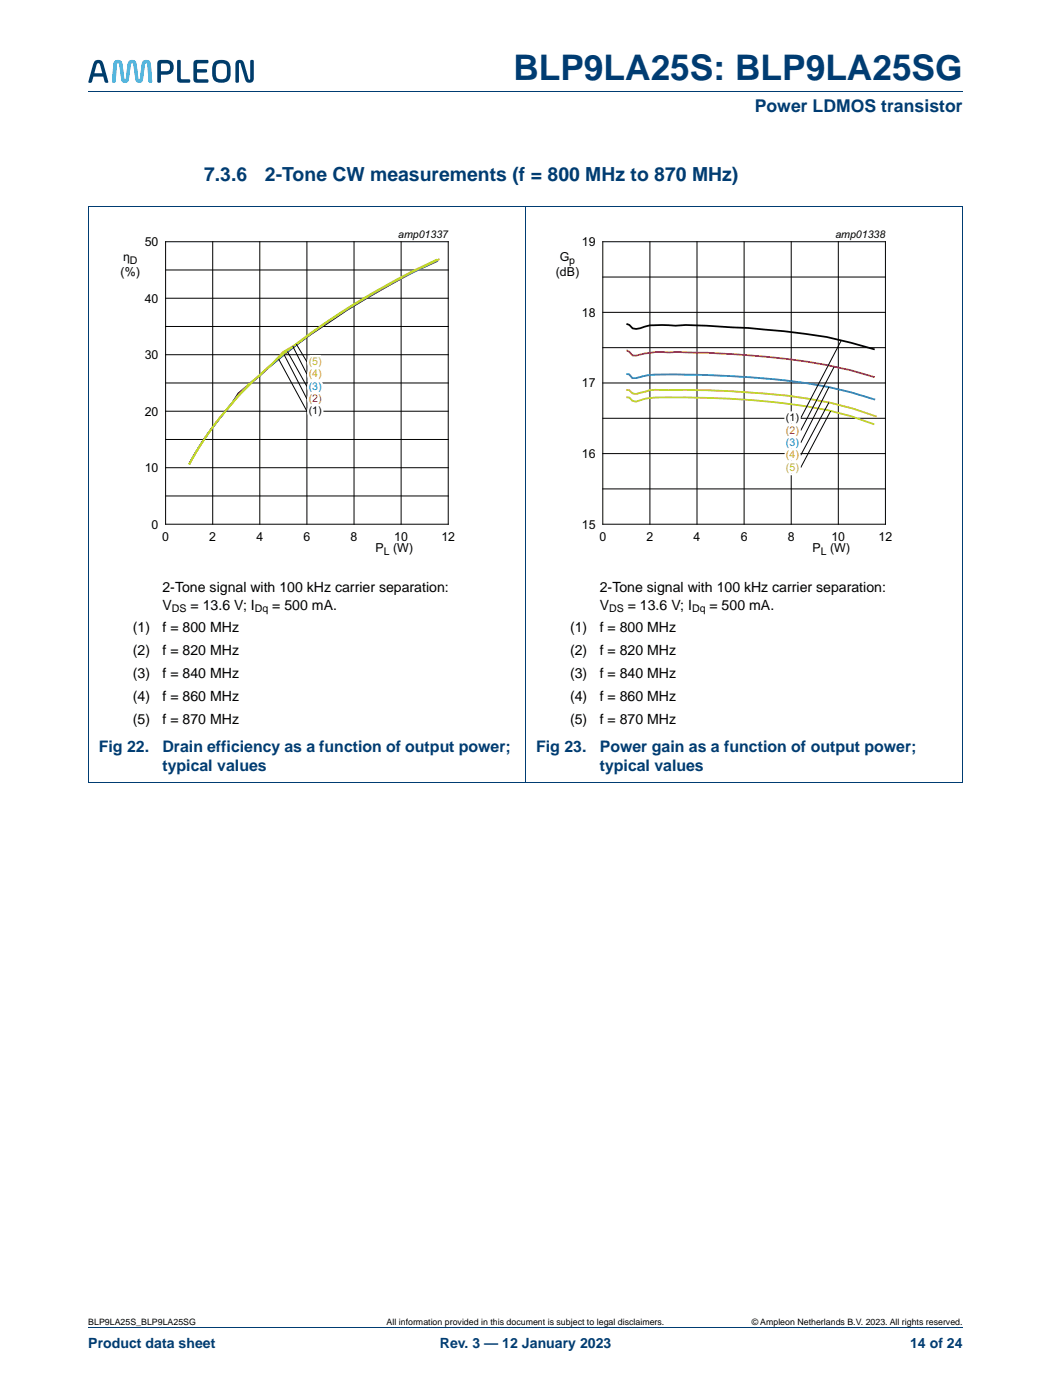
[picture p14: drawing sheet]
<svg xmlns="http://www.w3.org/2000/svg" width="210mm" height="280mm" viewBox="0 0 210 280" stroke-linecap="round" stroke-linejoin="round" font-family="sans-serif">
<defs><g id="words">
<text font-size="7" fill="#003c72" x="102.5" y="16">BLP9LA25S: BLP9LA25SG</text>
<g font-size="3.9" fill="#003c72">
<text x="40.8" y="36.1">7.3.6</text>
<text x="52.9" y="36.1">2-Tone CW measurements (f = 800 MHz to 870 MHz)</text>
</g>
<text font-size="3.5" fill="#003c72" x="150.7" y="22.4">Power LDMOS transistor</text>
<g font-size="3.2" fill="#003c72">
<text x="19.7" y="150.3">Fig 22.</text>
<text x="32.4" y="150.3">Drain efficiency as a function of output power;</text>
<text x="32.4" y="154.2">typical values</text>
<text x="107.1" y="150.3">Fig 23.</text>
<text x="119.8" y="150.3">Power gain as a function of output power;</text>
<text x="119.8" y="154.2">typical values</text>
</g>
<g font-size="2.8">
<text x="32.4" y="118.3">2-Tone signal with 100 kHz carrier separation:</text>
<text x="119.8" y="118.3">2-Tone signal with 100 kHz carrier separation:</text>
<text x="32.4" y="121.8">V</text>
<text x="38.1" y="121.8">= 13.6 V; I</text>
<text x="54.4" y="121.8">= 500 mA.</text>
<text x="119.8" y="121.8">V</text>
<text x="125.4" y="121.8">= 13.6 V; I</text>
<text x="141.7" y="121.8">= 500 mA.</text>
<text x="26.5" y="126.4">(1)</text>
<text x="26.5" y="131">(2)</text>
<text x="32.5" y="126.4">f = 800 MHz</text>
<text x="32.5" y="131">f = 820 MHz</text>
<text x="113.9" y="126.4">(1)</text>
<text x="113.9" y="131">(2)</text>
<text x="119.8" y="126.4">f = 800 MHz</text>
<text x="119.8" y="131">f = 820 MHz</text>
<text x="26.5" y="135.6">(3)</text>
<text x="32.5" y="135.6">f = 840 MHz</text>
<text x="113.9" y="135.6">(3)</text>
<text x="119.8" y="135.6">f = 840 MHz</text>
<text x="26.5" y="140.1">(4)</text>
<text x="32.5" y="140.1">f = 860 MHz</text>
<text x="113.9" y="140.1">(4)</text>
<text x="119.8" y="140.1">f = 860 MHz</text>
<text x="26.5" y="144.7">(5)</text>
<text x="32.5" y="144.7">f = 870 MHz</text>
<text x="113.9" y="144.7">(5)</text>
<text x="119.8" y="144.7">f = 870 MHz</text>
</g>
<g font-size="2.8" fill="#003c72">
<text x="17.6" y="269.3">Product data sheet</text>
<text x="87.8" y="269.3">Rev. 3 — 12 January 2023</text>
<text x="181.8" y="269.3">14 of 24</text>
</g>
<g font-size="2.5">
<text x="24.6" y="52.2">η</text>
<text x="28.9" y="49.2">50</text>
<text x="111.8" y="52.2">G</text>
<text x="116.2" y="49.2">19</text>
<text x="24.1" y="55.1">(%)</text>
<text x="111" y="55.1">(dB)</text>
<text x="28.9" y="60.5">40</text>
<text x="116.2" y="63.3">18</text>
<text x="28.9" y="71.8">30</text>
<text x="116.2" y="77.4">17</text>
<text x="28.9" y="83.1">20</text>
<text x="28.9" y="94.3">10</text>
<text x="116.2" y="91.5">16</text>
<text x="30.3" y="105.6">0</text>
<text x="116.2" y="105.6">15</text>
<text x="32.4" y="108.1">0</text>
<text x="41.8" y="108.1">2</text>
<text x="51.2" y="108.1">4</text>
<text x="60.6" y="108.1">6</text>
<text x="70" y="108.1">8</text>
<text x="75" y="110.4">P</text>
<text x="78.5" y="110.4">(W)</text>
<text x="78.7" y="108.1">10</text>
<text x="88.1" y="108.1">12</text>
<text x="119.7" y="108.1">0</text>
<text x="129.1" y="108.1">2</text>
<text x="138.5" y="108.1">4</text>
<text x="147.9" y="108.1">6</text>
<text x="157.3" y="108.1">8</text>
<text x="162.3" y="110.4">P</text>
<text x="165.8" y="110.4">(W)</text>
<text x="166.1" y="108.1">10</text>
<text x="175.5" y="108.1">12</text>
</g>
<g font-size="2.1">
<text x="79.5" y="47.5">amp01337</text>
<text x="166.8" y="47.5">amp01338</text>
<text x="25.9" y="52.7">D</text>
<text x="113.7" y="52.7">p</text>
<text x="61.6" y="82.8">(1)</text>
<text x="157" y="84.2">(1)</text>
<text x="76.6" y="110.9">L</text>
<text x="163.9" y="110.9">L</text>
<text x="34.3" y="122.3">DS</text>
<text x="50.9" y="122.3">Dq</text>
<text x="121.6" y="122.3">DS</text>
<text x="138.2" y="122.3">Dq</text>
</g>
<g font-size="2.1" fill="#c0d82c">
<text x="61.6" y="72.9">(5)</text>
<text x="157" y="94.1">(5)</text>
</g>
<g font-size="2.1" fill="#fcb40e">
<text x="61.6" y="75.4">(4)</text>
<text x="157" y="91.6">(4)</text>
</g>
<g font-size="2.1" fill="#0083c5">
<text x="61.6" y="77.9">(3)</text>
<text x="157" y="89.1">(3)</text>
</g>
<g font-size="2.1" fill="#ee0d55">
<text x="61.6" y="80.3">(2)</text>
<text x="157" y="86.7">(2)</text>
</g>
<g font-size="1.8">
<text x="17.6" y="264.7">BLP9LA25S_BLP9LA25SG</text>
<text x="77.2" y="264.7">All information provided in this document is subject to legal disclaimers.</text>
<text x="150.1" y="264.7">© Ampleon Netherlands B.V. 2023. All rights reserved.</text>
</g>
</g></defs>
<path d="M17.6 18.3h174.7M17.6 265.3h174.7" fill="none" stroke="#003c72" stroke-width=".2"/>
<g fill="#003d6a">
<path d="M35.5 12l.6 .1v3.6l1.9 .3-.1 .5h-1.7a.68 .68 0 0 1-.8-.8v-3.4z"/>
<path d="M38.8 12.2l.6-.2h1.9l.3 .1-.1 .5-1.9 .1-.2 .1v1h1.8l.2 .4-.2 .3h-1.8v1.1l.2 .2 1.9 .1 .1 .5-.3 .1h-1.9a.68 .68 0 0 1-.8-.8v-2.9z"/>
<path d="M19.5 12.7l-.7 1.9h1.6l-.5-1.8-.1-.1zM18.9 12.2a1.11 1.11 0 0 1 1.2-.1 1.11 1.11 0 0 1 .7 1l.8 3.1v.3l-.6-.1-.4-1.1h-1.9l-.4 1.1-.6 .1v-.3l.8-3.1z"/>
<path d="M32.2 12.8l-.1 1.4h1.1a.79 .79 0 0 0 .8-.8 .79 .79 0 0 0-.8-.7zM31.6 12.2a2.92 2.92 0 0 1 2.9 .3 1.52 1.52 0 0 1 .1 1.6 1.52 1.52 0 0 1-1.4 .8h-1.1v1.5l-.4 .1-.3-.1v-3.6z"/>
<path d="M43.3 12.9a3.6 3.6 0 0 0 0 2.7 1.17 1.17 0 0 0 1.3 .2 1.17 1.17 0 0 0 .7-1.1 1.98 1.98 0 0 0-.4-1.9l-1.1-.1zM42.8 12.4a2.28 2.28 0 0 1 3 .3 4.3 4.3 0 0 1-.1 3.4 2.27 2.27 0 0 1-3.1-.3 4.3 4.3 0 0 1 .2-3.4z"/>
</g>
<path d="M22.9 12.2a.96 .96 0 0 1 1.1-.2 .96 .96 0 0 1 .5 1l.3 2.7 .2 .2 .1-.2 .4-2.7a.94 .94 0 0 1 .9-1 .94 .94 0 0 1 .9 1l.3 2.7 .2 .2 .1-.2 .4-2.7a.95 .95 0 0 1 .9-1 .95 .95 0 0 1 1 1l.2 3.4-.3 .1-.4-.1-.3-3.4-.2-.4-.3 .4-.3 2.8a.77 .77 0 0 1-.8 .7 .77 .77 0 0 1-.8-.7l-.4-2.8-.2-.4-.3 .4-.4 2.8a.77 .77 0 0 1-.7 .7 .77 .77 0 0 1-.8-.7l-.4-2.8-.2-.4-.3 .4-.2 3.4-.4 .1-.3-.1 .2-3.4z" fill="#00b6f1"/>
<path d="M47.2 12.2a.97 .97 0 0 1 1-.2 .97 .97 0 0 1 .6 .9l.8 2.9 .2 .1 .2-.1v-3.7l.4-.1 .3 .1v3.5a.9 .9 0 0 1-.9 .9 .9 .9 0 0 1-.9-.9l-.9-2.9-.1-.1-.2 .1v3.7l-.3 .1-.4-.1v-3.5z" fill="#003d6a"/>
<path d="M17.6 41.3h174.7M17.6 41.3v114.9M105 41.2v115.1M192.3 41.3v114.9M17.6 156.3h174.7" fill="none" stroke="#003c72" stroke-width=".2"/>
<g fill="none" stroke="#000" stroke-width=".2">
<path d="M33.1 48.3h56.4v56.5h-56.4zM33.1 59.6h56.4M33.1 53.9h56.4M42.5 48.3v56.5M51.9 48.3v56.5M61.3 48.3v56.5M70.7 48.3v56.5M80.1 48.3v56.5M120.4 48.3h56.4v56.5h-56.4zM120.4 55.4h56.4M129.8 48.3v56.5M139.2 48.3v56.5"/>
<path d="M148.6 48.3v56.5M158 48.3v56.5M167.4 48.3v56.5M33.1 76.5h56.4M33.1 70.9h56.4M33.1 65.2h56.4M55.7 71.8l5.6 10.4M56.7 70.8l4.6 8.9M57.4 70.3l3.9 6.9M58.5 69.2l2.8 5.6M59.2 68.8l2.1 3.5M120.4 76.5h56.4"/>
<path d="M120.4 69.5h56.4M120.4 62.4h56.4M165.5 77.3l-5.6 11.2M166.6 73.3l-6.7 12.8M168 68l-8.1 15.6M33.1 99.1h56.4M33.1 93.5h56.4M33.1 87.8h56.4M33.1 82.2h56.4M120.4 97.7h56.4M120.4 90.6h56.4M120.4 83.6h56.4"/>
<path d="M165.5 80.4l-5.6 10.6M165.9 82.1l-6 11.4"/>
</g>
<path d="M87.4 52.1l-4.7 2.1a174.9 174.9 0 0 0-23.7 14.9l-11.4 9.5-1.3 2.1a62.4 62.4 0 0 0-8.5 12M125.1 64.7l.6 .2 .6 .7 .8 .1 .8-.1a8.5 8.5 0 0 1 4.3-.7l2.7 .2 2-.2 2 .1a203.3 203.3 0 0 1 26.2 2.3l4.9 1.2 4.7 1.3" fill="none" stroke="#000" stroke-width=".35"/>
<path d="M87.4 52.1a138.4 138.4 0 0 0-39.5 26.5l-1.6 2a61.7 61.7 0 0 0-8.5 12.1M125.1 70l.6 .3 .6 .7 .7 .1 1.8-.5a15.1 15.1 0 0 1 4.8-.2 182.2 182.2 0 0 1 31.5 2.5l4.8 1.1 4.8 1.4" fill="none" stroke="#ee0d55" stroke-width=".35"/>
<path d="M87.5 52a140.6 140.6 0 0 0-34.4 21.9l-1.5 1.3a35.9 35.9 0 0 0-6.2 6.5 62.1 62.1 0 0 0-7.6 11.1M125.1 74.7l.6 .1 .6 .8h.7a24.1 24.1 0 0 1 8.1-.8l13.5 .5a122.3 122.3 0 0 1 21.3 3.1l4.9 1.5" fill="none" stroke="#0083c5" stroke-width=".35"/>
<path d="M87.8 51.8l-4.8 2.2a148.4 148.4 0 0 0-23.6 14.7l-2.8 1.6-2.6 2.8-4.3 3.7a82.1 82.1 0 0 0-10.7 13.8l-1.2 2.2M125.1 77.9l.6 .1 .6 .6 .7 .1 1.8-.4a11.4 11.4 0 0 1 4.7-.3 180.4 180.4 0 0 1 27.7 1.6l4.6 .9 4.5 1.1 4.8 1.6" fill="none" stroke="#fcb40e" stroke-width=".35"/>
<path d="M87.3 51.8a138.6 138.6 0 0 0-35.2 22.9 69.5 69.5 0 0 0-14.3 18.1M125.1 79.4h.6l.6 .7 .7 .2a20.7 20.7 0 0 1 8.1-.9h1.8a160.5 160.5 0 0 1 28.4 2.6l4.6 1.1 4.7 1.7" fill="none" stroke="#c0d82c" stroke-width=".35"/>
<use href="#words"/>
</svg>
